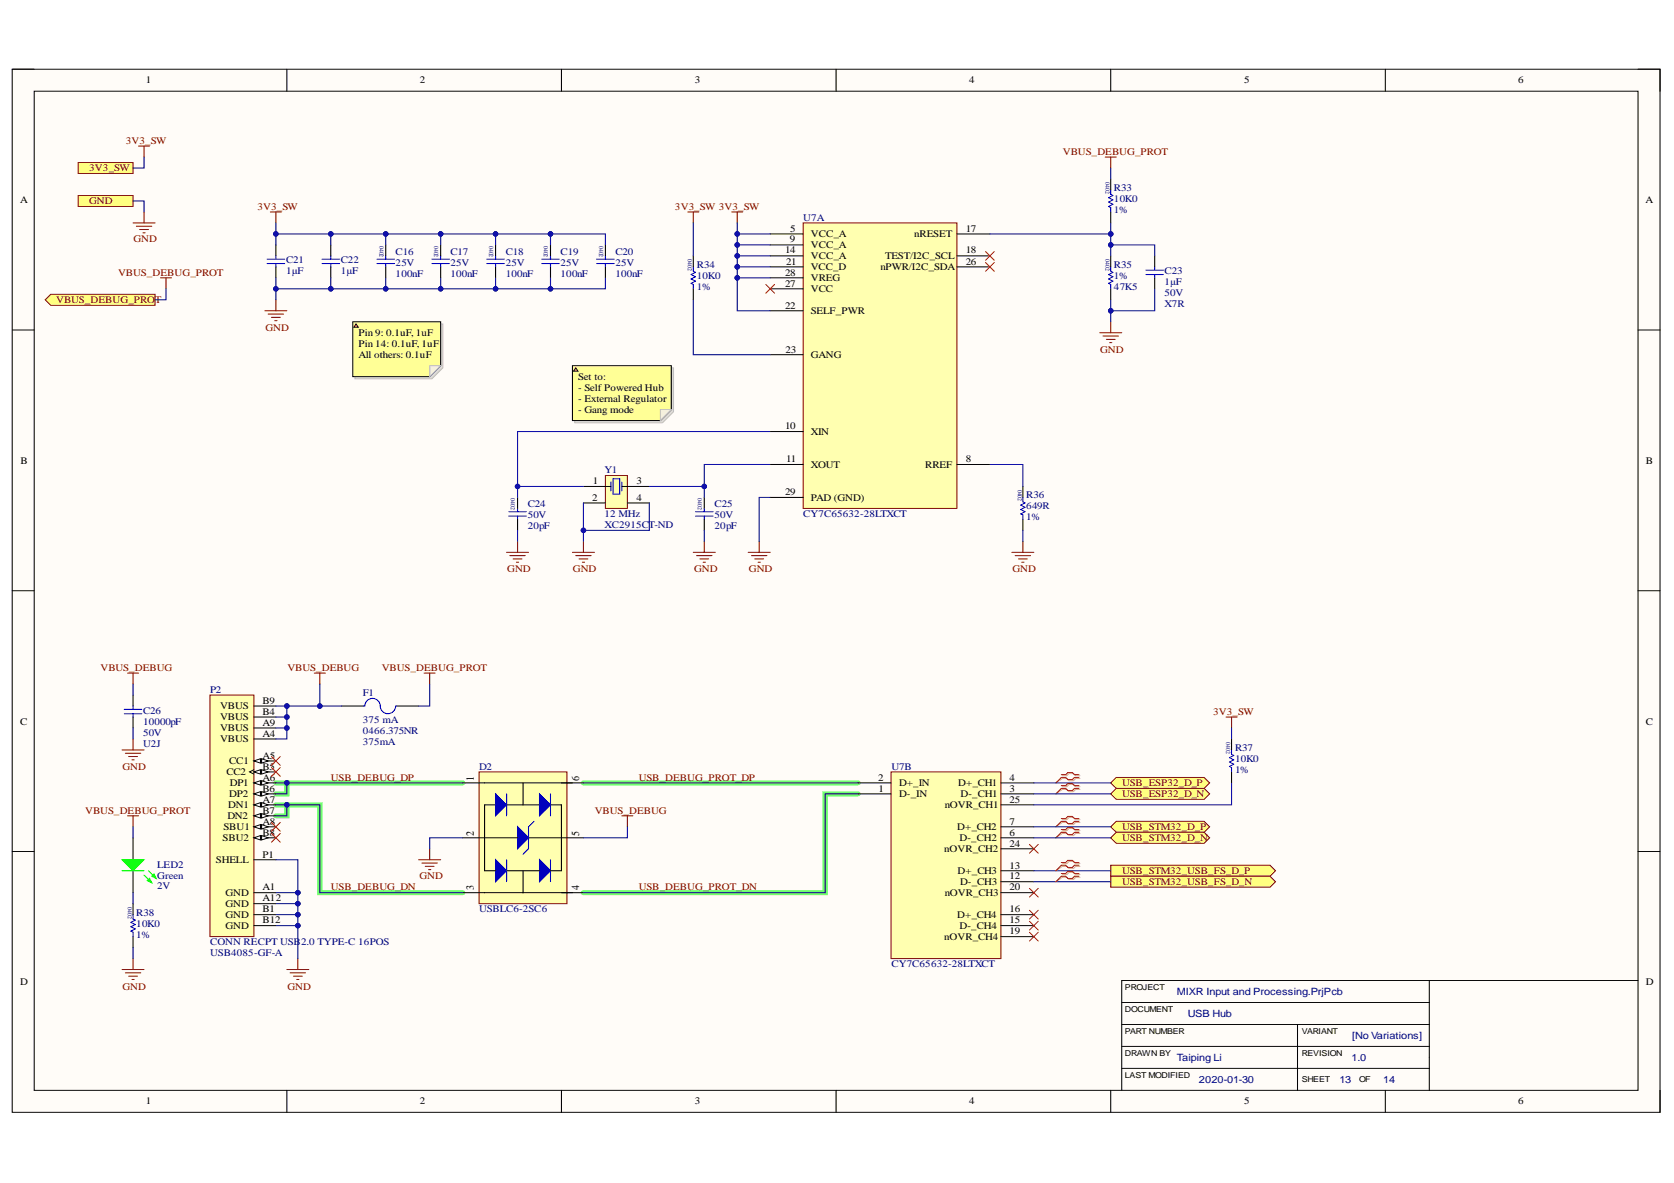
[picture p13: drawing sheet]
<svg xmlns="http://www.w3.org/2000/svg" width="297mm" height="210mm" viewBox="0 0 297 210" stroke-linecap="round" stroke-linejoin="round" font-family="sans-serif">
<defs><g id="words">
<g font-size="1.9">
<text x="84.1" y="138.5" transform="rotate(-90 84.1 138.5)">1</text>
<text x="102.8" y="138.5" transform="rotate(-90 102.8 138.5)">6</text>
<text x="84.1" y="148.3" transform="rotate(-90 84.1 148.3)">2</text>
<text x="102.8" y="148.3" transform="rotate(-90 102.8 148.3)">5</text>
<text x="84.1" y="158" transform="rotate(-90 84.1 158)">3</text>
<text x="102.8" y="158" transform="rotate(-90 102.8 158)">4</text>
</g>
<g font-size="1.8">
<text x="25.9" y="14.8">1</text>
<text x="74.5" y="14.8">2</text>
<text x="123.3" y="14.8">3</text>
<text x="172" y="14.8">4</text>
<text x="220.8" y="14.8">5</text>
<text x="269.4" y="14.8">6</text>
<text x="3.6" y="36">A</text>
<text x="140.2" y="41.1">5</text>
<text x="171.4" y="41.1">17</text>
<text x="292" y="36">A</text>
<text x="139.3" y="45">14</text>
<text x="139.5" y="47">21</text>
<text x="140.2" y="43">9</text>
<text x="143.9" y="42.1">VCC_A</text>
<text x="143.9" y="44">VCC_A</text>
<text x="143.9" y="46">VCC_A</text>
<text x="143.9" y="47.9">VCC_D</text>
<text x="156.2" y="47.9">nPWR/I2C_SDA</text>
<text x="157.1" y="46">TEST/I2C_SCL</text>
<text x="162.2" y="42.1">nRESET</text>
<text x="171.4" y="45">18</text>
<text x="171.4" y="47">26</text>
<text x="139.3" y="50.9">27</text>
<text x="139.3" y="48.9">28</text>
<text x="143.9" y="51.8">VCC</text>
<text x="143.9" y="49.9">VREG</text>
<text x="63.6" y="59.6">Pin 9: 0.1uF, 1uF</text>
<text x="139.3" y="54.8">22</text>
<text x="143.9" y="55.7">SELF_PWR</text>
<text x="63.6" y="61.5">Pin 14: 0.1uF, 1uF</text>
<text x="63.6" y="63.5">All others: 0.1uF</text>
<text x="139.4" y="62.5">23</text>
<text x="143.9" y="63.5">GANG</text>
<text x="102.6" y="67.5">Set to:</text>
<text x="102.6" y="69.4">- Self Powered Hub</text>
<text x="102.6" y="71.3">- External Regulator</text>
<text x="102.6" y="73.3">- Gang mode</text>
<text x="139.3" y="76.2">10</text>
<text x="143.9" y="77.2">XIN</text>
<text x="3.6" y="82.2">B</text>
<text x="139.5" y="82">11</text>
<text x="143.9" y="83">XOUT</text>
<text x="164.2" y="83">RREF</text>
<text x="171.4" y="82">8</text>
<text x="292.1" y="82.2">B</text>
<text x="105.1" y="88.8">2</text>
<text x="105.2" y="85.9">1</text>
<text x="112.9" y="85.9">3</text>
<text x="112.9" y="88.8">4</text>
<text x="139.3" y="87.8">29</text>
<text x="143.9" y="88.8">PAD (GND)</text>
<text x="39.1" y="125.9">VBUS</text>
<text x="46.6" y="124.9">B9</text>
<text x="3.6" y="128.6">C</text>
<text x="39.1" y="131.7">VBUS</text>
<text x="39.1" y="129.8">VBUS</text>
<text x="39.1" y="127.8">VBUS</text>
<text x="46.6" y="130.7">A4</text>
<text x="46.6" y="128.7">A9</text>
<text x="46.6" y="126.8">B4</text>
<text x="292.1" y="128.6">C</text>
<text x="40.2" y="137.5">CC2</text>
<text x="40.7" y="135.6">CC1</text>
<text x="46.6" y="134.7">A5</text>
<text x="46.6" y="136.6">B5</text>
<text x="40.5" y="143.4">DN1</text>
<text x="40.7" y="141.4">DP2</text>
<text x="40.8" y="139.5">DP1</text>
<text x="46.6" y="138.5">A6</text>
<text x="46.6" y="140.5">B6</text>
<text x="46.6" y="142.4">A7</text>
<text x="155.8" y="138.5">2</text>
<text x="155.9" y="140.5">1</text>
<text x="159.5" y="141.4">D-_IN</text>
<text x="159.5" y="139.5">D+_IN</text>
<text x="167.6" y="143.4">nOVR_CH1</text>
<text x="170" y="139.5">D+_CH1</text>
<text x="170.4" y="141.4">D-_CH1</text>
<text x="179.1" y="140.5">3</text>
<text x="179.1" y="138.5">4</text>
<text x="179.1" y="142.4">25</text>
<text x="39.5" y="149.2">SBU2</text>
<text x="39.7" y="147.3">SBU1</text>
<text x="40.3" y="145.3">DN2</text>
<text x="46.6" y="144.4">B7</text>
<text x="46.6" y="146.3">A8</text>
<text x="46.6" y="148.3">B8</text>
<text x="169.8" y="147.3">D+_CH2</text>
<text x="170.3" y="149.2">D-_CH2</text>
<text x="179.1" y="148.3">6</text>
<text x="179.1" y="146.3">7</text>
<text x="38.3" y="153.1">SHELL</text>
<text x="46.6" y="152.2">P1</text>
<text x="167.6" y="151.1">nOVR_CH2</text>
<text x="169.9" y="155.1">D+_CH3</text>
<text x="179.1" y="150.2">24</text>
<text x="179.1" y="154.1">13</text>
<text x="40" y="160.9">GND</text>
<text x="40" y="159">GND</text>
<text x="46.6" y="159.9">A12</text>
<text x="46.6" y="158">A1</text>
<text x="46.6" y="161.9">B1</text>
<text x="167.6" y="159">nOVR_CH3</text>
<text x="170.3" y="157.1">D-_CH3</text>
<text x="179.1" y="156">12</text>
<text x="179.1" y="158">20</text>
<text x="179.1" y="161.9">16</text>
<text x="40" y="162.9">GND</text>
<text x="40" y="164.8">GND</text>
<text x="46.6" y="163.8">B12</text>
<text x="167.6" y="166.8">nOVR_CH4</text>
<text x="169.8" y="162.9">D+_CH4</text>
<text x="170.3" y="164.8">D-_CH4</text>
<text x="179.1" y="163.8">15</text>
<text x="179.1" y="165.8">19</text>
<text x="3.6" y="174.8">D</text>
<text x="292.1" y="174.8">D</text>
<text x="25.9" y="195.9">1</text>
<text x="74.5" y="195.9">2</text>
<text x="123.3" y="195.9">3</text>
<text x="172" y="195.9">4</text>
<text x="220.8" y="195.9">5</text>
<text x="269.4" y="195.9">6</text>
</g>
<g font-size="1.8" fill="#800000">
<text x="22.3" y="25.5">3V3_SW</text>
<text x="188.6" y="27.5">VBUS_DEBUG_PROT</text>
<text x="15.8" y="30.4">3V3_SW</text>
<text x="15.8" y="36.3">GND</text>
<text x="45.7" y="37.2">3V3_SW</text>
<text x="119.8" y="37.2">3V3_SW 3V3_SW</text>
<text x="23.7" y="43">GND</text>
<text x="10" y="53.8">VBUS_DEBUG_PROT</text>
<text x="21" y="48.9">VBUS_DEBUG_PROT</text>
<text x="47.1" y="58.7">GND</text>
<text x="195.2" y="62.5">GND</text>
<text x="90" y="101.5">GND</text>
<text x="101.7" y="101.5">GND</text>
<text x="123.2" y="101.5">GND</text>
<text x="132.9" y="101.5">GND</text>
<text x="179.7" y="101.5">GND</text>
<text x="17.8" y="119">VBUS_DEBUG</text>
<text x="51" y="119">VBUS_DEBUG</text>
<text x="67.8" y="119">VBUS_DEBUG_PROT</text>
<text x="215.3" y="126.8">3V3_SW</text>
<text x="21.7" y="136.6">GND</text>
<text x="58.7" y="138.5">USB_DEBUG_DP</text>
<text x="113.3" y="138.5">USB_DEBUG_PROT_DP</text>
<text x="199.1" y="139.5">USB_ESP32_D_P</text>
<text x="199.1" y="141.4">USB_ESP32_D_N</text>
<text x="15.1" y="144.4">VBUS_DEBUG_PROT</text>
<text x="105.6" y="144.4">VBUS_DEBUG</text>
<text x="199.1" y="147.3">USB_STM32_D_P</text>
<text x="199.1" y="149.2">USB_STM32_D_N</text>
<text x="199.1" y="155.1">USB_STM32_USB_FS_D_P</text>
<text x="58.7" y="158">USB_DEBUG_DN</text>
<text x="74.4" y="156">GND</text>
<text x="113.3" y="158">USB_DEBUG_PROT_DN</text>
<text x="199.1" y="157.1">USB_STM32_USB_FS_D_N</text>
<text x="21.7" y="175.6">GND</text>
<text x="51" y="175.6">GND</text>
</g>
<g font-size="1.8" fill="#000080">
<text x="197.7" y="35.8">10K0</text>
<text x="197.7" y="33.9">R33</text>
<text x="142.5" y="39.1">U7A</text>
<text x="197.7" y="37.8">1%</text>
<text x="50.7" y="46.7">C21</text>
<text x="60.5" y="46.7">C22</text>
<text x="70.2" y="47.2">25V</text>
<text x="70.2" y="45.2">C16</text>
<text x="79.9" y="47.2">25V</text>
<text x="79.9" y="45.2">C17</text>
<text x="89.7" y="47.2">25V</text>
<text x="89.7" y="45.2">C18</text>
<text x="99.5" y="47.2">25V</text>
<text x="99.5" y="45.2">C19</text>
<text x="109.2" y="47.2">25V</text>
<text x="109.2" y="45.2">C20</text>
<text x="123.7" y="47.5">R34</text>
<text x="197.7" y="47.5">R35</text>
<text x="50.7" y="48.7">1µF</text>
<text x="60.5" y="48.7">1µF</text>
<text x="70.2" y="49.1">100nF</text>
<text x="79.9" y="49.1">100nF</text>
<text x="89.7" y="49.1">100nF</text>
<text x="99.5" y="49.1">100nF</text>
<text x="109.2" y="49.1">100nF</text>
<text x="123.7" y="49.4">10K0</text>
<text x="123.7" y="51.5">1%</text>
<text x="197.7" y="49.4">1%</text>
<text x="197.7" y="51.5">47K5</text>
<text x="206.6" y="50.6">1µF</text>
<text x="206.6" y="52.6">50V</text>
<text x="206.6" y="48.7">C23</text>
<text x="206.6" y="54.5">X7R</text>
<text x="107.3" y="83.9">Y1</text>
<text x="182.1" y="88.4">R36</text>
<text x="93.6" y="92">50V</text>
<text x="93.6" y="93.9">20pF</text>
<text x="93.6" y="90">C24</text>
<text x="107.3" y="93.7">XC2915CT-ND</text>
<text x="107.3" y="91.8">12 MHz</text>
<text x="126.8" y="92">50V</text>
<text x="126.8" y="93.9">20pF</text>
<text x="126.8" y="90">C25</text>
<text x="142.5" y="91.8">CY7C65632-28LTXCT</text>
<text x="182.1" y="90.4">649R</text>
<text x="182.1" y="92.3">1%</text>
<text x="37.3" y="122.9">P2</text>
<text x="64.4" y="123.5">F1</text>
<text x="25.4" y="128.6">10000pF</text>
<text x="25.4" y="130.5">50V</text>
<text x="25.4" y="126.6">C26</text>
<text x="64.4" y="130.2">0466.375NR</text>
<text x="64.4" y="128.2">375 mA</text>
<text x="25.4" y="132.5">U2J</text>
<text x="64.4" y="132.1">375mA</text>
<text x="85" y="136.6">D2</text>
<text x="158.2" y="136.6">U7B</text>
<text x="219.2" y="135.2">10K0</text>
<text x="219.2" y="137.2">1%</text>
<text x="219.2" y="133.2">R37</text>
<text x="27.9" y="155.9">Green</text>
<text x="27.9" y="153.9">LED2</text>
<text x="27.9" y="157.8">2V</text>
<text x="85" y="161.9">USBLC6-2SC6</text>
<text x="24.2" y="164.4">10K0</text>
<text x="24.2" y="166.4">1%</text>
<text x="24.2" y="162.5">R38</text>
<text x="37.3" y="167.7">CONN RECPT USB2.0 TYPE-C 16POS</text>
<text x="37.3" y="169.7">USB4085-GF-A</text>
<text x="158.2" y="171.6">CY7C65632-28LTXCT</text>
<text x="208.8" y="176.5">MIXR Input and Processing.PrjPcb</text>
<text x="210.8" y="180.4">USB Hub</text>
<text x="240" y="184.3">[No Variations]</text>
<text x="208.8" y="188.2">Taiping Li</text>
<text x="239.8" y="188.2">1.0</text>
<text x="212.7" y="192.1">2020-01-30</text>
<text x="237.7" y="192.1">13</text>
<text x="245.5" y="192.1">14</text>
</g>
<g font-size="1.4">
<text x="199.6" y="175.7">PROJECT</text>
<text x="199.6" y="179.5">DOCUMENT</text>
<text x="199.6" y="183.4">PART NUMBER</text>
<text x="231" y="183.4">VARIANT</text>
<text x="199.6" y="187.3">DRAWN BY</text>
<text x="199.6" y="191.2">LAST MODIFIED</text>
<text x="231" y="187.3">REVISION</text>
<text x="231" y="192">SHEET</text>
<text x="241.1" y="192">OF</text>
</g>
<g font-size="1.1" fill="#000080">
<text x="196.1" y="32.4" transform="rotate(90 196.1 32.4)">0402</text>
<text x="67.3" y="43.6" transform="rotate(90 67.3 43.6)">0402</text>
<text x="77.1" y="43.6" transform="rotate(90 77.1 43.6)">0402</text>
<text x="86.8" y="43.6" transform="rotate(90 86.8 43.6)">0402</text>
<text x="96.5" y="43.6" transform="rotate(90 96.5 43.6)">0402</text>
<text x="106.3" y="43.6" transform="rotate(90 106.3 43.6)">0402</text>
<text x="122.1" y="46" transform="rotate(90 122.1 46)">0402</text>
<text x="196.1" y="46" transform="rotate(90 196.1 46)">0402</text>
<text x="90.7" y="88.4" transform="rotate(90 90.7 88.4)">0402</text>
<text x="123.8" y="88.4" transform="rotate(90 123.8 88.4)">0402</text>
<text x="180.6" y="86.9" transform="rotate(90 180.6 86.9)">0402</text>
<text x="217.5" y="131.7" transform="rotate(90 217.5 131.7)">0402</text>
<text x="22.7" y="160.9" transform="rotate(90 22.7 160.9)">0402</text>
</g>
</g></defs>
<path d="M2.2 12.3h292.4v185.1h-292.4z" fill-rule="evenodd" fill="#fffcf8"/>
<path d="M2.2 12.3h292.4v185.1h-292.4z" fill="none" stroke="#000" stroke-width=".18"/>
<path d="M6.1 16.2h284.6v177.3h-284.6z" fill-rule="evenodd" fill="#fffcf8"/>
<g fill="none" stroke="#000" stroke-width=".18">
<path d="M2.2 12.3h3.9M6.1 16.2h284.6v177.3h-284.6zM50.9 12.3v3.9M99.6 12.3v3.9M148.4 12.3v3.9M197.1 12.3v3.9M245.8 12.3v3.9M290.7 12.3h3.9v3.9M2.2 58.5h3.9M290.7 58.6h3.9M2.2 104.8h3.9M290.7 104.8h3.9"/>
<path d="M2.2 151.1h3.9M290.7 151.1h3.9M199 177.9h54.6M253.6 174v19.5M290.7 174h-91.7v19.5M50.9 193.5v3.9M99.6 193.5v3.9M148.4 193.5v3.9M197.1 193.5v3.9M199 189.6h54.6M199 181.8h54.6M199 185.7h54.6"/>
<path d="M230.2 181.8v11.7M245.8 193.5v3.9M294.6 193.5v3.9"/>
</g>
<path d="M49 138.9h33.1M50.9 138.9v2h-1.9M103.5 138.9h48.8M49 142.8h7.7v15.6h25.4M50.9 142.8v2h-1.9M152.3 140.9h-5.9v17.5h-42.9" fill="none" stroke="#6eff6e" stroke-width=".93"/>
<path d="M142.5 39.6h27.3v50.6h-27.3z" fill-rule="evenodd" fill="#ffffb0"/>
<path d="M142.5 39.6h27.3v50.6h-27.3z" fill="none" stroke="#800000" stroke-width=".18"/>
<path d="M136.7 41.5h5.8M136.7 43.5h5.8M136.7 45.4h5.8M136.7 47.3h5.8M136.7 51.2h5.8M136.7 49.3h5.8M136.7 55.1h5.8M136.7 76.6h5.8M136.7 62.9h5.8M136.7 82.4h5.8M136.7 88.3h5.8" fill="none" stroke="#000" stroke-width=".19"/>
<path d="M169.8 41.5h5.9M169.8 45.4h5.9M169.8 47.4h5.9M169.8 82.4h5.9" fill="none" stroke="#000" stroke-width=".18"/>
<path d="M158.1 137h19.5v33.1h-19.5z" fill-rule="evenodd" fill="#ffffb0"/>
<g fill="none" stroke="#800000" stroke-width=".18">
<path d="M196.1 27.9h2M197.1 27.9v1.9M195.1 59h3.9M195.7 59.6h2.8M197.1 57.1v1.9M196.3 60.2h1.6M196.9 60.8h.4M179.5 98h3.9M180.1 98.6h2.8M180.7 99.2h1.6M181.3 99.8h.4M181.5 96.1v1.9"/>
<path d="M158.1 137h19.5v33.1h-19.5z"/>
</g>
<g fill="none" stroke="#000" stroke-width=".19">
<path d="M49 43.5v1.9M49 47.3v2M58.7 43.5v1.9M58.7 47.3v2M68.4 43.5v1.9M68.4 47.3v2M78.2 43.5v1.9M78.2 47.3v2M87.9 43.5v1.9M87.9 47.3v2M97.7 43.5v1.9M97.7 47.3v2"/>
<path d="M107.4 43.5v1.9M107.4 47.3v2M123 45.4v1.9M123 51.2v2M91.8 88.3v1.9M91.8 92.2v1.9M125 88.3v1.9M125 92.2v1.9M152.3 138.9h5.8M152.3 140.9h5.8"/>
</g>
<g fill="none" stroke="#000" stroke-width=".18">
<path d="M197.1 31.8v1.9M197.1 37.6v2M197.1 45.4v2M197.1 51.3v1.9M204.9 45.4v2M204.9 49.3v2M181.5 86.3v2M181.5 92.2v1.9M177.6 138.9h5.8M177.6 140.9h5.8M177.6 142.8h5.8M177.6 148.7h5.8"/>
<path d="M177.6 146.7h5.8M177.6 150.6h5.8M177.6 156.4h5.8M177.6 154.5h5.8M177.6 158.4h5.8M177.6 164.2h5.8M177.6 162.3h5.8M177.6 166.2h5.8"/>
</g>
<g fill="none" stroke="#00f" stroke-width=".19">
<path d="M47.4 46.8h3.1M47.4 46h3.1M49 45.4v.6M49 46.8v.5M57.1 46.8h3.2M57.1 46h3.2M58.7 45.4v.6M58.7 46.8v.5M66.9 46.8h3.1M66.9 46h3.1M68.4 45.4v.6M68.4 46.8v.5"/>
<path d="M76.6 46.8h3.1M76.6 46h3.1M78.2 45.4v.6M78.2 46.8v.5M86.4 46.8h3.1M86.4 46h3.1M87.9 45.4v.6M87.9 46.8v.5M96.1 46.8h3.1M96.1 46h3.1M97.7 45.4v.6M97.7 46.8v.5"/>
<path d="M105.9 46.8h3.1M105.9 46h3.1M107.4 45.4v.6M107.4 46.8v.5M123 47.3v.8l.4 .2-.8 .4 .8 .4-.8 .4 .8 .4-.8 .4 .4 .2v.7M90.3 91.6h3.1M90.3 90.8h3.1M91.8 90.2v.6M91.8 91.6v.6M123.4 91.6h3.1M123.4 90.8h3.1M125 90.2v.6"/>
<path d="M125 91.6v.6"/>
</g>
<path d="M135.9 50.5l1.5 1.5M137.4 50.5l-1.5 1.5" fill="none" stroke="#f00" stroke-width=".18"/>
<path d="M48 37.6h1.9M49 37.6v2M47 55.1h3.9M47.6 55.7h2.7M48.2 56.3h1.5M48.8 56.9h.3M49 53.2v1.9M132.8 98h3.9M133.3 98.6h2.8M133.9 99.2h1.6M134.5 99.8h.4M134.7 96.1v1.9" fill="none" stroke="#800000" stroke-width=".19"/>
<path d="M197.1 33.7v.8l.4 .2-.8 .4 .8 .4-.8 .4 .8 .3-.8 .4 .4 .2v.8M197.1 47.4v.7l.4 .2-.8 .4 .8 .4-.8 .4 .8 .4-.8 .4 .4 .2v.8M203.3 48.7h3.1M203.3 47.9h3.1M204.9 47.4v.5M204.9 48.7v.6M181.5 88.3v.7l.4 .2-.8 .4 .8 .4-.8 .4 .8 .4-.8 .4 .4 .2v.8" fill="none" stroke="#00f" stroke-width=".18"/>
<path d="M107.4 84.4h3.9v5.8h-3.9z" fill-rule="evenodd" fill="#ffffb0"/>
<path d="M107.4 84.4h3.9v5.8h-3.9z" fill="none" stroke="#800000" stroke-width=".18"/>
<path d="M103.5 86.3h4.9M103.5 89.2h3.9M110.3 86.3h4.9M111.3 89.2h3.9" fill="none" stroke="#000" stroke-width=".19"/>
<path d="M108.4 85.5v1.6M108.8 85h1.2v2.7h-1.2zM110.3 85.5v1.6" fill="none" stroke="#00f" stroke-width=".19"/>
<g fill="none" stroke="#800000" stroke-width=".19">
<path d="M89.9 98h3.9M90.5 98.6h2.7M91.1 99.2h1.5M91.6 99.8h.4M91.8 96.1v1.9M101.6 98h3.9M102.2 98.6h2.7M102.7 99.2h1.6M103.3 99.8h.4M103.5 96.1v1.9M123 98h3.9M123.6 98.6h2.7"/>
<path d="M124.2 99.2h1.5M124.8 99.8h.4M125 96.1v1.9"/>
</g>
<path d="M197.1 138.9l1-1h15.6l.9 1-.9 1h-15.6z" fill-rule="evenodd" fill="#ffff80"/>
<path d="M197.1 138.9l1-1h15.6l.9 1-.9 1h-15.6z" fill="none" stroke="#800000" stroke-width=".18"/>
<path d="M197.1 140.9l1-1h15.6l.9 1-.9 .9h-15.6z" fill-rule="evenodd" fill="#ffff80"/>
<path d="M197.1 140.9l1-1h15.6l.9 1-.9 .9h-15.6z" fill="none" stroke="#800000" stroke-width=".18"/>
<path d="M197.1 146.7l1-1h15.6l.9 1-.9 1h-15.6z" fill-rule="evenodd" fill="#ffff80"/>
<path d="M197.1 146.7l1-1h15.6l.9 1-.9 1h-15.6z" fill="none" stroke="#800000" stroke-width=".18"/>
<path d="M197.1 148.7l1-1h15.6l.9 1-.9 .9h-15.6z" fill-rule="evenodd" fill="#ffff80"/>
<path d="M197.1 148.7l1-1h15.6l.9 1-.9 .9h-15.6z" fill="none" stroke="#800000" stroke-width=".18"/>
<path d="M197.1 153.5h28.3l.9 1-.9 1h-28.3z" fill-rule="evenodd" fill="#ffff80"/>
<path d="M197.1 153.5h28.3l.9 1-.9 1h-28.3z" fill="none" stroke="#800000" stroke-width=".18"/>
<path d="M197.1 155.5h28.3l.9 .9-.9 1h-28.3z" fill-rule="evenodd" fill="#ffff80"/>
<path d="M197.1 155.5h28.3l.9 .9-.9 1h-28.3z" fill="none" stroke="#800000" stroke-width=".18"/>
<path d="M182.7 149.8l1.5 1.6M182.7 157.6l1.5 1.6M184.2 149.8l-1.5 1.6M184.2 157.6l-1.5 1.6M182.7 165.4l1.5 1.6M184.2 165.4l-1.5 1.6" fill="none" stroke="#f00" stroke-width=".18"/>
<path d="M218.5 133.1v.7l.4 .2-.8 .4 .8 .4-.8 .4 .8 .4-.8 .4 .4 .2v.8" fill="none" stroke="#00f" stroke-width=".18"/>
<path d="M218.5 131.1v2M218.5 137v1.9" fill="none" stroke="#000" stroke-width=".18"/>
<path d="M37.3 123.3h7.8v42.9h-7.8z" fill-rule="evenodd" fill="#ffffb0"/>
<path d="M37.3 123.3h7.8v42.9h-7.8z" fill="none" stroke="#800000" stroke-width=".18"/>
<path d="M45.1 131.1h3.9M45.1 135h3.9" fill="none" stroke="#000" stroke-width=".19"/>
<path d="M45.1 135l1.1-.4v.8z" fill="#f8fcff"/>
<path d="M45.1 135l1.1-.4v.8z" fill="none" stroke="#000" stroke-width=".18"/>
<path d="M46.4 134.6l1.2 .4-1.2 .4z" fill="#f8fcff"/>
<path d="M46.4 134.6l1.2 .4-1.2 .4z" fill="none" stroke="#000" stroke-width=".18"/>
<path d="M45.1 137h3.9" fill="none" stroke="#000" stroke-width=".19"/>
<path d="M45.1 137l1.1-.4v.8z" fill="#f8fcff"/>
<path d="M45.1 137l1.1-.4v.8z" fill="none" stroke="#000" stroke-width=".18"/>
<path d="M46.4 136.6l1.2 .4-1.2 .4z" fill="#f8fcff"/>
<path d="M45.1 136.6l-.8 .4 .8 .4M46.4 136.6l1.2 .4-1.2 .4z" fill="none" stroke="#000" stroke-width=".18"/>
<path d="M45.1 138.9h3.9" fill="none" stroke="#000" stroke-width=".19"/>
<path d="M45.1 138.9l1.1-.4v.8z" fill="#f8fcff"/>
<path d="M45.1 138.9l1.1-.4v.8z" fill="none" stroke="#000" stroke-width=".18"/>
<path d="M46.4 138.5l1.2 .4-1.2 .4z" fill="#f8fcff"/>
<path d="M46.4 138.5l1.2 .4-1.2 .4z" fill="none" stroke="#000" stroke-width=".18"/>
<path d="M45.1 140.9h3.9" fill="none" stroke="#000" stroke-width=".19"/>
<path d="M45.1 140.9l1.1-.4v.8z" fill="#f8fcff"/>
<path d="M45.1 140.9l1.1-.4v.8z" fill="none" stroke="#000" stroke-width=".18"/>
<path d="M46.4 140.5l1.2 .4-1.2 .4z" fill="#f8fcff"/>
<path d="M46.4 140.5l1.2 .4-1.2 .4z" fill="none" stroke="#000" stroke-width=".18"/>
<path d="M45.1 142.8h3.9" fill="none" stroke="#000" stroke-width=".19"/>
<path d="M45.1 142.8l1.1-.4v.8z" fill="#f8fcff"/>
<path d="M45.1 142.8l1.1-.4v.8z" fill="none" stroke="#000" stroke-width=".18"/>
<path d="M46.4 142.4l1.2 .4-1.2 .4z" fill="#f8fcff"/>
<path d="M46.4 142.4l1.2 .4-1.2 .4z" fill="none" stroke="#000" stroke-width=".18"/>
<path d="M45.1 144.8h3.9" fill="none" stroke="#000" stroke-width=".19"/>
<path d="M45.1 144.8l1.1-.4v.7z" fill="#f8fcff"/>
<path d="M45.1 144.8l1.1-.4v.7z" fill="none" stroke="#000" stroke-width=".18"/>
<path d="M46.4 144.4l1.2 .4-1.2 .3z" fill="#f8fcff"/>
<path d="M46.4 144.4l1.2 .4-1.2 .3z" fill="none" stroke="#000" stroke-width=".18"/>
<path d="M45.1 146.7h3.9" fill="none" stroke="#000" stroke-width=".19"/>
<path d="M45.1 146.7l1.1-.4v.8z" fill="#f8fcff"/>
<path d="M45.1 146.7l1.1-.4v.8z" fill="none" stroke="#000" stroke-width=".18"/>
<path d="M46.4 146.3l1.2 .4-1.2 .4z" fill="#f8fcff"/>
<path d="M46.4 146.3l1.2 .4-1.2 .4z" fill="none" stroke="#000" stroke-width=".18"/>
<path d="M45.1 148.7h3.9" fill="none" stroke="#000" stroke-width=".19"/>
<path d="M45.1 148.7l1.1-.4v.7z" fill="#f8fcff"/>
<path d="M45.1 148.7l1.1-.4v.7z" fill="none" stroke="#000" stroke-width=".18"/>
<path d="M46.4 148.3l1.2 .4-1.2 .3z" fill="#f8fcff"/>
<path d="M46.4 148.3l1.2 .4-1.2 .3z" fill="none" stroke="#000" stroke-width=".18"/>
<path d="M45.1 129.2h3.9M45.1 127.2h3.9M45.1 125.3h3.9M45.1 152.5h3.9M45.1 158.4h3.9M45.1 160.3h3.9M45.1 162.3h3.9M45.1 164.2h3.9" fill="none" stroke="#000" stroke-width=".19"/>
<path d="M85 137h15.6v23.3h-15.6z" fill-rule="evenodd" fill="#ffffb0"/>
<path d="M85 137h15.6v23.3h-15.6z" fill="none" stroke="#800000" stroke-width=".18"/>
<path d="M82.1 158.4h3.9M99.6 158.4h3.9" fill="none" stroke="#000" stroke-width=".19"/>
<path d="M87.9 140.9l2 1.9-2 2z" fill="#00f"/>
<path d="M87.9 140.9l2 1.9-2 2z" fill="none" stroke="#00f" stroke-width=".19"/>
<path d="M95.7 140.9l2 1.9-2 2z" fill="#00f"/>
<path d="M89.9 140.9v3.9M95.7 140.9l2 1.9-2 2zM97.7 140.9v3.9" fill="none" stroke="#00f" stroke-width=".19"/>
<path d="M87.9 152.5l2 2-2 1.9z" fill="#00f"/>
<path d="M87.9 152.5l2 2-2 1.9z" fill="none" stroke="#00f" stroke-width=".19"/>
<path d="M95.7 152.5l2 2-2 1.9z" fill="#00f"/>
<path d="M89.9 152.5v3.9M93.8 150.6l-1 1M94.8 145.7l-1 1M95.7 152.5l2 2-2 1.9zM97.7 152.5v3.9" fill="none" stroke="#00f" stroke-width=".19"/>
<path d="M89.9 154.5h5.8" fill="none" stroke="#000" stroke-width=".19"/>
<path d="M91.8 146.7l2 2-2 1.9z" fill="#00f"/>
<path d="M22 126.6h3.2M22 125.9h3.2M23.6 125.3v.6M23.6 126.6v.6M64.5 125.3h.2M64.7 125.2a1.37 1.37 0 0 1 1.4-1.3 1.37 1.37 0 0 1 1.4 1.4 1.36 1.36 0 0 0 1.3 1.3 1.36 1.36 0 0 0 1.4-1.3M70.2 125.3h.2M91.8 146.7l2 2-2 1.9zM93.8 146.7v3.9" fill="none" stroke="#00f" stroke-width=".19"/>
<g fill="none" stroke="#000" stroke-width=".19">
<path d="M23.6 123.3v2M23.6 127.2v2M60.6 125.3h3.9M70.4 125.3h3.9M82.1 138.9h21.4M92.8 138.9v3.9M23.6 148.7v3.8M23.6 154.5v3.9M82.1 148.7h9.7M86 158.4h15.6M87.9 142.8h-1.9v11.7h1.9M89.9 142.8h5.8"/>
<path d="M92.8 154.5v3.9M93.8 148.7h9.7M97.7 142.8h1.9v11.7h-1.9"/>
</g>
<g fill="none" stroke="#800000" stroke-width=".19">
<path d="M22.6 119.4h2M23.6 119.4v2M55.8 119.4h1.9M56.7 119.4v2M75.3 119.4h1.9M76.2 119.4v2M21.7 133.1h3.9M22.2 133.7h2.8M22.8 134.2h1.6M23.4 134.8h.4M23.6 131.1v2M74.3 152.5h3.9"/>
<path d="M74.9 153.1h2.7M75.5 153.7h1.5M76 154.3h.4M76.2 150.6v1.9M110.3 144.8h2M111.3 144.8v1.9M50.9 172h3.9M51.5 172.6h2.7M52.8 170.1v1.9"/>
</g>
<path d="M52.1 173.2h1.5M52.7 173.8h.3" fill="none" stroke="#800000" stroke-width=".18"/>
<path d="M174.9 44.6l1.5 1.6M174.9 46.6l1.5 1.5M176.4 44.6l-1.5 1.6M176.4 46.6l-1.5 1.5M48.2 134.2l1.5 1.6M48.2 136.2l1.5 1.5M49.7 134.2l-1.5 1.6M49.7 136.2l-1.5 1.5M48.2 145.9l1.5 1.6M48.2 147.9l1.5 1.5M49.7 145.9l-1.5 1.6M49.7 147.9l-1.5 1.5" fill="none" stroke="#f00" stroke-width=".18"/>
<path d="M21.7 152.5h3.9l-2 2z" fill="#0f0"/>
<path d="M21.7 152.5h3.9l-2 2zM25.6 155.3l1.3 1.3M26.3 154.5l1.4 1.4" fill="none" stroke="#0f0" stroke-width=".19"/>
<path d="M26.5 155.9l.4 .7-.8-.3z" fill="#0f0"/>
<path d="M26.5 155.9l.4 .7-.8-.3z" fill="none" stroke="#0f0" stroke-width=".19"/>
<path d="M26.9 155.5l.4-.4 .4 .8z" fill="#0f0"/>
<path d="M21.7 154.5h3.9M26.9 155.5l.4-.4 .4 .8z" fill="none" stroke="#0f0" stroke-width=".19"/>
<path d="M24.6 25.9h1.9M25.6 25.9v2M122 37.6h2M123 37.6v2M129.8 37.6h2M130.8 37.6v2M22.6 144.8h2M23.6 144.8v1.9M21.7 172h3.9M22.2 172.6h2.8M23.6 170.1v1.9" fill="none" stroke="#800000" stroke-width=".19"/>
<path d="M23.6 162.3v.8l.4 .2-.8 .4 .8 .3-.8 .4 .8 .4-.8 .4 .4 .2v.8" fill="none" stroke="#00f" stroke-width=".19"/>
<path d="M23.6 160.3v2M23.6 166.2v1.9" fill="none" stroke="#000" stroke-width=".19"/>
<path d="M217.6 127.2h1.9M218.5 127.2v2M22.8 173.2h1.6M23.4 173.8h.4" fill="none" stroke="#800000" stroke-width=".18"/>
<path d="M182.7 163.5l1.5 1.5M182.7 161.5l1.5 1.6M184.2 163.5l-1.5 1.5M184.2 161.5l-1.5 1.6" fill="none" stroke="#f00" stroke-width=".18"/>
<path d="M13.9 28.8h9.7v2h-9.7z" fill-rule="evenodd" fill="#ffff80"/>
<path d="M13.9 28.8h9.7v2h-9.7z" fill="none" stroke="#800000" stroke-width=".18"/>
<path d="M13.9 34.7h9.7v1.9h-9.7z" fill-rule="evenodd" fill="#ffff80"/>
<path d="M13.9 34.7h9.7v1.9h-9.7z" fill="none" stroke="#800000" stroke-width=".18"/>
<path d="M23.6 39.6h3.9M25.6 37.6v2M24.2 40.1h2.7M24.8 40.7h1.5M25.4 41.3h.4M28.5 49.3h1.9M29.5 49.3v1.9" fill="none" stroke="#800000" stroke-width=".19"/>
<path d="M8 53.2l1-1h18.5v2h-18.5z" fill-rule="evenodd" fill="#ffff80"/>
<path d="M8 53.2l1-1h18.5v2h-18.5z" fill="none" stroke="#800000" stroke-width=".18"/>
<path d="M188.5 137.6h.8l.4-.3h.8l.4 .3h.7M188.5 139.6h.8l.4-.4h.8l.4 .4h.7M191.6 138.1h-.7l-.4 .4h-.8l-.4-.4h-.8l-1.1 .8M188.5 145.4h.8l.4-.3h.8l.4 .3h.7M188.5 147.4h.8l.4-.4h.8l.4 .4h.7M191.6 140.1h-.7l-.4 .4h-.8l-.4-.4h-.8l-1.1 .8M191.6 145.9h-.7l-.4 .4h-.8l-.4-.4h-.8l-1.1 .8M191.6 147.9h-.7l-.4 .4h-.8l-.4-.4h-.8l-1.1 .8" fill="none" stroke="#d0a19e" stroke-width=".18"/>
<path d="M188.3 137.5h.8l.4-.4h.8l.4 .4h.7M188.3 139.4h.8l.4-.4h.8l.4 .4h.7M191.4 137.9h-.7l-.4 .4h-.8l-.4-.4h-.8l-.9 1M191.4 139.9h-.7l-.4 .4h-.8l-.4-.4h-.8l-.9 1M188.3 145.2h.8l.4-.3h.8l.4 .3h.7M188.3 147.2h.8l.4-.4h.8l.4 .4h.7M191.4 145.7h-.7l-.4 .4h-.8l-.4-.4h-.8l-.9 1M191.4 147.7h-.7l-.4 .4h-.8l-.4-.4h-.8l-.9 1" fill="none" stroke="#f00" stroke-width=".18"/>
<path d="M218.5 129.2v1.9" fill="none" stroke="#000080" stroke-width=".18"/>
<path d="M23.6 35.7h2v1.9M25.6 27.9v1.9h-2M29.5 51.2v2h-2M49 164.2h3.8" fill="none" stroke="#000080" stroke-width=".19"/>
<circle cx="52.8" cy="164.2" r=".39" fill="#000080"/>
<circle cx="52.8" cy="164.2" r=".39" fill="none" stroke="#000080" stroke-width=".18"/>
<path d="M49 162.3h3.8" fill="none" stroke="#000080" stroke-width=".19"/>
<circle cx="52.8" cy="162.3" r=".39" fill="#000080"/>
<circle cx="52.8" cy="162.3" r=".39" fill="none" stroke="#000080" stroke-width=".18"/>
<path d="M49 160.3h3.8" fill="none" stroke="#000080" stroke-width=".19"/>
<circle cx="52.8" cy="160.3" r=".39" fill="#000080"/>
<circle cx="52.8" cy="160.3" r=".39" fill="none" stroke="#000080" stroke-width=".18"/>
<path d="M49 158.4h3.8v11.7" fill="none" stroke="#000080" stroke-width=".19"/>
<circle cx="52.8" cy="164.2" r=".39" fill="#000080"/>
<circle cx="52.8" cy="164.2" r=".39" fill="none" stroke="#000080" stroke-width=".18"/>
<circle cx="52.8" cy="162.3" r=".39" fill="#000080"/>
<circle cx="52.8" cy="162.3" r=".39" fill="none" stroke="#000080" stroke-width=".18"/>
<circle cx="52.8" cy="160.3" r=".39" fill="#000080"/>
<circle cx="52.8" cy="160.3" r=".39" fill="none" stroke="#000080" stroke-width=".18"/>
<circle cx="52.8" cy="158.4" r=".39" fill="#000080"/>
<circle cx="52.8" cy="158.4" r=".39" fill="none" stroke="#000080" stroke-width=".18"/>
<path d="M49 152.5h3.8v5.9" fill="none" stroke="#000080" stroke-width=".19"/>
<circle cx="52.8" cy="158.4" r=".39" fill="#000080"/>
<circle cx="52.8" cy="158.4" r=".39" fill="none" stroke="#000080" stroke-width=".18"/>
<path d="M50.9 142.8v2h-1.9" fill="none" stroke="#000080" stroke-width=".19"/>
<circle cx="50.9" cy="142.8" r=".39" fill="#000080"/>
<circle cx="50.9" cy="142.8" r=".39" fill="none" stroke="#000080" stroke-width=".18"/>
<path d="M49 142.8h7.7v15.6h25.4" fill="none" stroke="#000080" stroke-width=".19"/>
<circle cx="50.9" cy="142.8" r=".39" fill="#000080"/>
<circle cx="50.9" cy="142.8" r=".39" fill="none" stroke="#000080" stroke-width=".18"/>
<path d="M50.9 138.9v2h-1.9" fill="none" stroke="#000080" stroke-width=".19"/>
<circle cx="50.9" cy="138.9" r=".39" fill="#000080"/>
<circle cx="50.9" cy="138.9" r=".39" fill="none" stroke="#000080" stroke-width=".18"/>
<path d="M49 138.9h33.1" fill="none" stroke="#000080" stroke-width=".19"/>
<circle cx="50.9" cy="138.9" r=".39" fill="#000080"/>
<circle cx="50.9" cy="138.9" r=".39" fill="none" stroke="#000080" stroke-width=".18"/>
<path d="M50.9 129.2v1.9h-1.9" fill="none" stroke="#000080" stroke-width=".19"/>
<circle cx="50.9" cy="129.2" r=".39" fill="#000080"/>
<circle cx="50.9" cy="129.2" r=".39" fill="none" stroke="#000080" stroke-width=".18"/>
<path d="M50.9 127.2v2h-1.9" fill="none" stroke="#000080" stroke-width=".19"/>
<circle cx="50.9" cy="129.2" r=".39" fill="#000080"/>
<circle cx="50.9" cy="129.2" r=".39" fill="none" stroke="#000080" stroke-width=".18"/>
<circle cx="50.9" cy="127.2" r=".39" fill="#000080"/>
<circle cx="50.9" cy="127.2" r=".39" fill="none" stroke="#000080" stroke-width=".18"/>
<path d="M50.9 125.3v1.9h-1.9" fill="none" stroke="#000080" stroke-width=".19"/>
<circle cx="50.9" cy="127.2" r=".39" fill="#000080"/>
<circle cx="50.9" cy="127.2" r=".39" fill="none" stroke="#000080" stroke-width=".18"/>
<circle cx="50.9" cy="125.3" r=".39" fill="#000080"/>
<circle cx="50.9" cy="125.3" r=".39" fill="none" stroke="#000080" stroke-width=".18"/>
<path d="M56.7 121.4v3.9h-7.7" fill="none" stroke="#000080" stroke-width=".19"/>
<circle cx="50.9" cy="125.3" r=".39" fill="#000080"/>
<circle cx="50.9" cy="125.3" r=".39" fill="none" stroke="#000080" stroke-width=".18"/>
<circle cx="56.7" cy="125.3" r=".39" fill="#000080"/>
<circle cx="56.7" cy="125.3" r=".39" fill="none" stroke="#000080" stroke-width=".18"/>
<path d="M68.4 49.3v1.9h-19.4v2" fill="none" stroke="#000080" stroke-width=".19"/>
<circle cx="68.4" cy="51.2" r=".39" fill="#000080"/>
<circle cx="68.4" cy="51.2" r=".39" fill="none" stroke="#000080" stroke-width=".18"/>
<circle cx="58.7" cy="51.2" r=".39" fill="#000080"/>
<circle cx="58.7" cy="51.2" r=".39" fill="none" stroke="#000080" stroke-width=".18"/>
<circle cx="48.9" cy="51.2" r=".39" fill="#000080"/>
<circle cx="48.9" cy="51.2" r=".39" fill="none" stroke="#000080" stroke-width=".18"/>
<path d="M49 39.6v1.9h19.4v2" fill="none" stroke="#000080" stroke-width=".19"/>
<circle cx="49" cy="41.5" r=".39" fill="#000080"/>
<circle cx="49" cy="41.5" r=".39" fill="none" stroke="#000080" stroke-width=".18"/>
<circle cx="58.7" cy="41.5" r=".39" fill="#000080"/>
<circle cx="58.7" cy="41.5" r=".39" fill="none" stroke="#000080" stroke-width=".18"/>
<circle cx="68.4" cy="41.5" r=".39" fill="#000080"/>
<circle cx="68.4" cy="41.5" r=".39" fill="none" stroke="#000080" stroke-width=".18"/>
<path d="M56.7 125.3h3.9" fill="none" stroke="#000080" stroke-width=".19"/>
<circle cx="56.7" cy="125.3" r=".39" fill="#000080"/>
<circle cx="56.7" cy="125.3" r=".39" fill="none" stroke="#000080" stroke-width=".18"/>
<path d="M107.4 49.3v1.9h-39" fill="none" stroke="#000080" stroke-width=".19"/>
<circle cx="68.4" cy="51.2" r=".39" fill="#000080"/>
<circle cx="68.4" cy="51.2" r=".39" fill="none" stroke="#000080" stroke-width=".18"/>
<circle cx="78.2" cy="51.2" r=".39" fill="#000080"/>
<circle cx="78.2" cy="51.2" r=".39" fill="none" stroke="#000080" stroke-width=".18"/>
<circle cx="87.9" cy="51.2" r=".39" fill="#000080"/>
<circle cx="87.9" cy="51.2" r=".39" fill="none" stroke="#000080" stroke-width=".18"/>
<circle cx="97.7" cy="51.2" r=".39" fill="#000080"/>
<circle cx="97.7" cy="51.2" r=".39" fill="none" stroke="#000080" stroke-width=".18"/>
<path d="M68.4 41.5h39v2" fill="none" stroke="#000080" stroke-width=".19"/>
<circle cx="68.4" cy="41.5" r=".39" fill="#000080"/>
<circle cx="68.4" cy="41.5" r=".39" fill="none" stroke="#000080" stroke-width=".18"/>
<circle cx="78.2" cy="41.5" r=".39" fill="#000080"/>
<circle cx="78.2" cy="41.5" r=".39" fill="none" stroke="#000080" stroke-width=".18"/>
<circle cx="87.9" cy="41.5" r=".39" fill="#000080"/>
<circle cx="87.9" cy="41.5" r=".39" fill="none" stroke="#000080" stroke-width=".18"/>
<circle cx="97.7" cy="41.5" r=".39" fill="#000080"/>
<circle cx="97.7" cy="41.5" r=".39" fill="none" stroke="#000080" stroke-width=".18"/>
<path d="M103.5 86.3h-11.7v2M76.2 121.4v3.9h-1.9M82.1 148.7h-5.9v1.9" fill="none" stroke="#000080" stroke-width=".19"/>
<circle cx="91.8" cy="86.3" r=".39" fill="#000080"/>
<circle cx="91.8" cy="86.3" r=".39" fill="none" stroke="#000080" stroke-width=".18"/>
<path d="M136.7 76.6h-44.9v9.7" fill="none" stroke="#000080" stroke-width=".19"/>
<circle cx="91.8" cy="86.3" r=".39" fill="#000080"/>
<circle cx="91.8" cy="86.3" r=".39" fill="none" stroke="#000080" stroke-width=".18"/>
<path d="M103.5 89.2v4.9h11.7v-4.9M103.5 138.9h48.8M111.3 146.7v2h-7.8M152.3 140.9h-5.9v17.5h-42.9" fill="none" stroke="#000080" stroke-width=".19"/>
<circle cx="103.5" cy="94.1" r=".39" fill="#000080"/>
<circle cx="103.5" cy="94.1" r=".39" fill="none" stroke="#000080" stroke-width=".18"/>
<path d="M115.2 86.3h9.8v2" fill="none" stroke="#000080" stroke-width=".19"/>
<circle cx="125" cy="86.3" r=".39" fill="#000080"/>
<circle cx="125" cy="86.3" r=".39" fill="none" stroke="#000080" stroke-width=".18"/>
<path d="M123 53.2v9.7h13.7M136.7 82.4h-11.7v3.9" fill="none" stroke="#000080" stroke-width=".19"/>
<circle cx="125" cy="86.3" r=".39" fill="#000080"/>
<circle cx="125" cy="86.3" r=".39" fill="none" stroke="#000080" stroke-width=".18"/>
<path d="M130.8 49.3v5.8h5.9" fill="none" stroke="#000080" stroke-width=".19"/>
<circle cx="130.8" cy="49.3" r=".39" fill="#000080"/>
<circle cx="130.8" cy="49.3" r=".39" fill="none" stroke="#000080" stroke-width=".18"/>
<path d="M130.8 47.3v2h5.9" fill="none" stroke="#000080" stroke-width=".19"/>
<circle cx="130.8" cy="49.3" r=".39" fill="#000080"/>
<circle cx="130.8" cy="49.3" r=".39" fill="none" stroke="#000080" stroke-width=".18"/>
<circle cx="130.8" cy="47.3" r=".39" fill="#000080"/>
<circle cx="130.8" cy="47.3" r=".39" fill="none" stroke="#000080" stroke-width=".18"/>
<path d="M130.8 45.4v1.9h5.9" fill="none" stroke="#000080" stroke-width=".19"/>
<circle cx="130.8" cy="47.3" r=".39" fill="#000080"/>
<circle cx="130.8" cy="47.3" r=".39" fill="none" stroke="#000080" stroke-width=".18"/>
<circle cx="130.8" cy="45.4" r=".39" fill="#000080"/>
<circle cx="130.8" cy="45.4" r=".39" fill="none" stroke="#000080" stroke-width=".18"/>
<path d="M130.8 43.5v1.9h5.9" fill="none" stroke="#000080" stroke-width=".19"/>
<circle cx="130.8" cy="43.5" r=".39" fill="#000080"/>
<circle cx="130.8" cy="43.5" r=".39" fill="none" stroke="#000080" stroke-width=".18"/>
<circle cx="130.8" cy="45.4" r=".39" fill="#000080"/>
<circle cx="130.8" cy="45.4" r=".39" fill="none" stroke="#000080" stroke-width=".18"/>
<path d="M130.8 41.5v2h5.9" fill="none" stroke="#000080" stroke-width=".19"/>
<circle cx="130.8" cy="43.5" r=".39" fill="#000080"/>
<circle cx="130.8" cy="43.5" r=".39" fill="none" stroke="#000080" stroke-width=".18"/>
<circle cx="130.8" cy="41.5" r=".39" fill="#000080"/>
<circle cx="130.8" cy="41.5" r=".39" fill="none" stroke="#000080" stroke-width=".18"/>
<path d="M130.8 39.6v1.9h5.9" fill="none" stroke="#000080" stroke-width=".19"/>
<circle cx="130.8" cy="41.5" r=".39" fill="#000080"/>
<g fill="none" stroke="#000080" stroke-width=".18">
<path d="M175.7 41.5h21.4M175.7 82.4h5.8v3.9"/>
<circle cx="130.8" cy="41.5" r=".39"/>
</g>
<path d="M136.7 88.3h-2v7.8" fill="none" stroke="#000080" stroke-width=".19"/>
<circle cx="197.1" cy="41.5" r=".39" fill="#000080"/>
<g fill="none" stroke="#000080" stroke-width=".18">
<path d="M204.9 51.3v3.8h-7.8M183.4 138.9h13.7M218.5 138.9v3.9h-35.1M183.4 156.4h13.7M183.4 154.5h13.7M183.4 148.7h13.7M183.4 146.7h13.7M183.4 140.9h13.7"/>
<circle cx="197.1" cy="41.5" r=".39"/>
</g>
<circle cx="197.1" cy="55.1" r=".39" fill="#000080"/>
<g fill="none" stroke="#000080" stroke-width=".18">
<path d="M197.1 43.5h7.8v1.9"/>
<circle cx="197.1" cy="55.1" r=".39"/>
</g>
<circle cx="197.1" cy="43.5" r=".39" fill="#000080"/>
<circle cx="197.1" cy="43.5" r=".39" fill="none" stroke="#000080" stroke-width=".18"/>
<path d="M49 49.3v1.9M23.6 121.4v1.9M23.6 129.2v1.9M23.6 146.7v2M23.6 158.4v1.9M23.6 168.1v2" fill="none" stroke="#000080" stroke-width=".19"/>
<circle cx="48.9" cy="51.2" r=".39" fill="#000080"/>
<circle cx="48.9" cy="51.2" r=".39" fill="none" stroke="#000080" stroke-width=".18"/>
<path d="M49 41.5v2" fill="none" stroke="#000080" stroke-width=".19"/>
<circle cx="49" cy="41.5" r=".39" fill="#000080"/>
<circle cx="49" cy="41.5" r=".39" fill="none" stroke="#000080" stroke-width=".18"/>
<path d="M58.7 49.3v1.9" fill="none" stroke="#000080" stroke-width=".19"/>
<circle cx="58.7" cy="51.2" r=".39" fill="#000080"/>
<circle cx="58.7" cy="51.2" r=".39" fill="none" stroke="#000080" stroke-width=".18"/>
<path d="M58.7 41.5v2" fill="none" stroke="#000080" stroke-width=".19"/>
<circle cx="58.7" cy="41.5" r=".39" fill="#000080"/>
<circle cx="58.7" cy="41.5" r=".39" fill="none" stroke="#000080" stroke-width=".18"/>
<path d="M78.2 49.3v1.9" fill="none" stroke="#000080" stroke-width=".19"/>
<circle cx="78.2" cy="51.2" r=".39" fill="#000080"/>
<circle cx="78.2" cy="51.2" r=".39" fill="none" stroke="#000080" stroke-width=".18"/>
<path d="M78.2 41.5v2" fill="none" stroke="#000080" stroke-width=".19"/>
<circle cx="78.2" cy="41.5" r=".39" fill="#000080"/>
<circle cx="78.2" cy="41.5" r=".39" fill="none" stroke="#000080" stroke-width=".18"/>
<path d="M87.9 49.3v1.9" fill="none" stroke="#000080" stroke-width=".19"/>
<circle cx="87.9" cy="51.2" r=".39" fill="#000080"/>
<circle cx="87.9" cy="51.2" r=".39" fill="none" stroke="#000080" stroke-width=".18"/>
<path d="M87.9 41.5v2" fill="none" stroke="#000080" stroke-width=".19"/>
<circle cx="87.9" cy="41.5" r=".39" fill="#000080"/>
<circle cx="87.9" cy="41.5" r=".39" fill="none" stroke="#000080" stroke-width=".18"/>
<path d="M97.7 49.3v1.9M91.8 94.1v2" fill="none" stroke="#000080" stroke-width=".19"/>
<circle cx="97.7" cy="51.2" r=".39" fill="#000080"/>
<circle cx="97.7" cy="51.2" r=".39" fill="none" stroke="#000080" stroke-width=".18"/>
<path d="M97.7 41.5v2" fill="none" stroke="#000080" stroke-width=".19"/>
<circle cx="97.7" cy="41.5" r=".39" fill="#000080"/>
<circle cx="97.7" cy="41.5" r=".39" fill="none" stroke="#000080" stroke-width=".18"/>
<path d="M103.5 94.1v2" fill="none" stroke="#000080" stroke-width=".19"/>
<circle cx="103.5" cy="94.1" r=".39" fill="#000080"/>
<g fill="none" stroke="#000080" stroke-width=".18">
<path d="M197.1 53.2v3.9M181.5 94.1v2"/>
<circle cx="103.5" cy="94.1" r=".39"/>
</g>
<path d="M123 39.6v5.8M125 94.1v2" fill="none" stroke="#000080" stroke-width=".19"/>
<circle cx="197.1" cy="55.1" r=".39" fill="#000080"/>
<g fill="none" stroke="#000080" stroke-width=".18">
<path d="M197.1 39.6v5.8"/>
<circle cx="197.1" cy="55.1" r=".39"/>
</g>
<circle cx="197.1" cy="41.5" r=".39" fill="#000080"/>
<circle cx="197.1" cy="41.5" r=".39" fill="none" stroke="#000080" stroke-width=".18"/>
<circle cx="197.1" cy="43.5" r=".39" fill="#000080"/>
<g fill="none" stroke="#000080" stroke-width=".18">
<path d="M197.1 29.8v2"/>
<circle cx="197.1" cy="43.5" r=".39"/>
</g>
<path d="M188.5 153.2h.8l.4-.4h.8l.4 .4h.7M188.5 155.2h.8l.4-.4h.8l.4 .4h.7M191.6 153.7h-.7l-.4 .4h-.8l-.4-.4h-.8l-1.1 .8M191.6 155.7h-.7l-.4 .4h-.8l-.4-.4h-.8l-1.1 .7" fill="none" stroke="#d0a19e" stroke-width=".18"/>
<path d="M188.3 153h.8l.4-.3h.8l.4 .3h.7M188.3 155h.8l.4-.4h.8l.4 .4h.7M191.4 153.5h-.7l-.4 .4h-.8l-.4-.4h-.8l-.9 1M191.4 155.5h-.7l-.4 .4h-.8l-.4-.4h-.8l-.9 .9" fill="none" stroke="#f00" stroke-width=".18"/>
<path d="M63 57.5h15.6v7.8l-2 1.9h-13.6z" fill-rule="evenodd" fill="#e0ddd7"/>
<path d="M63 57.5h15.6v7.8l-2 1.9h-13.6z" fill="none" stroke="#bfbdba" stroke-width=".18"/>
<path d="M62.6 57.1h15.6v7.8l-2 1.9h-13.6z" fill-rule="evenodd" fill="#ffff96"/>
<path d="M62.6 57.1h15.6v7.8l-2 1.9h-13.6z" fill="none" stroke="#000" stroke-width=".18"/>
<path d="M76.2 64.9h2l-2 1.9z" fill="#f2f0d8"/>
<path d="M76.2 64.9h2l-2 1.9z" fill="none" stroke="#bfbdba" stroke-width=".18"/>
<path d="M63.2 57.5l.4 .6h-.8z" fill="#ffcc78"/>
<path d="M63.2 57.5l.4 .6h-.8z" fill="none" stroke="#300" stroke-width=".18"/>
<path d="M102 65.3h17.5v7.8l-1.9 1.9h-15.6z" fill-rule="evenodd" fill="#e0ddd7"/>
<path d="M102 65.3h17.5v7.8l-1.9 1.9h-15.6z" fill="none" stroke="#bfbdba" stroke-width=".18"/>
<path d="M101.6 64.9h17.5v7.8l-1.9 1.9h-15.6z" fill-rule="evenodd" fill="#ffff96"/>
<path d="M101.6 64.9h17.5v7.8l-1.9 1.9h-15.6z" fill="none" stroke="#000" stroke-width=".18"/>
<path d="M117.2 72.7h1.9l-1.9 1.9z" fill="#f2f0d8"/>
<path d="M117.2 72.7h1.9l-1.9 1.9z" fill="none" stroke="#bfbdba" stroke-width=".18"/>
<path d="M102.2 65.3l.4 .6h-.8z" fill="#ffcc78"/>
<path d="M102.2 65.3l.4 .6h-.8z" fill="none" stroke="#300" stroke-width=".18"/>
<use href="#words"/>
</svg>
